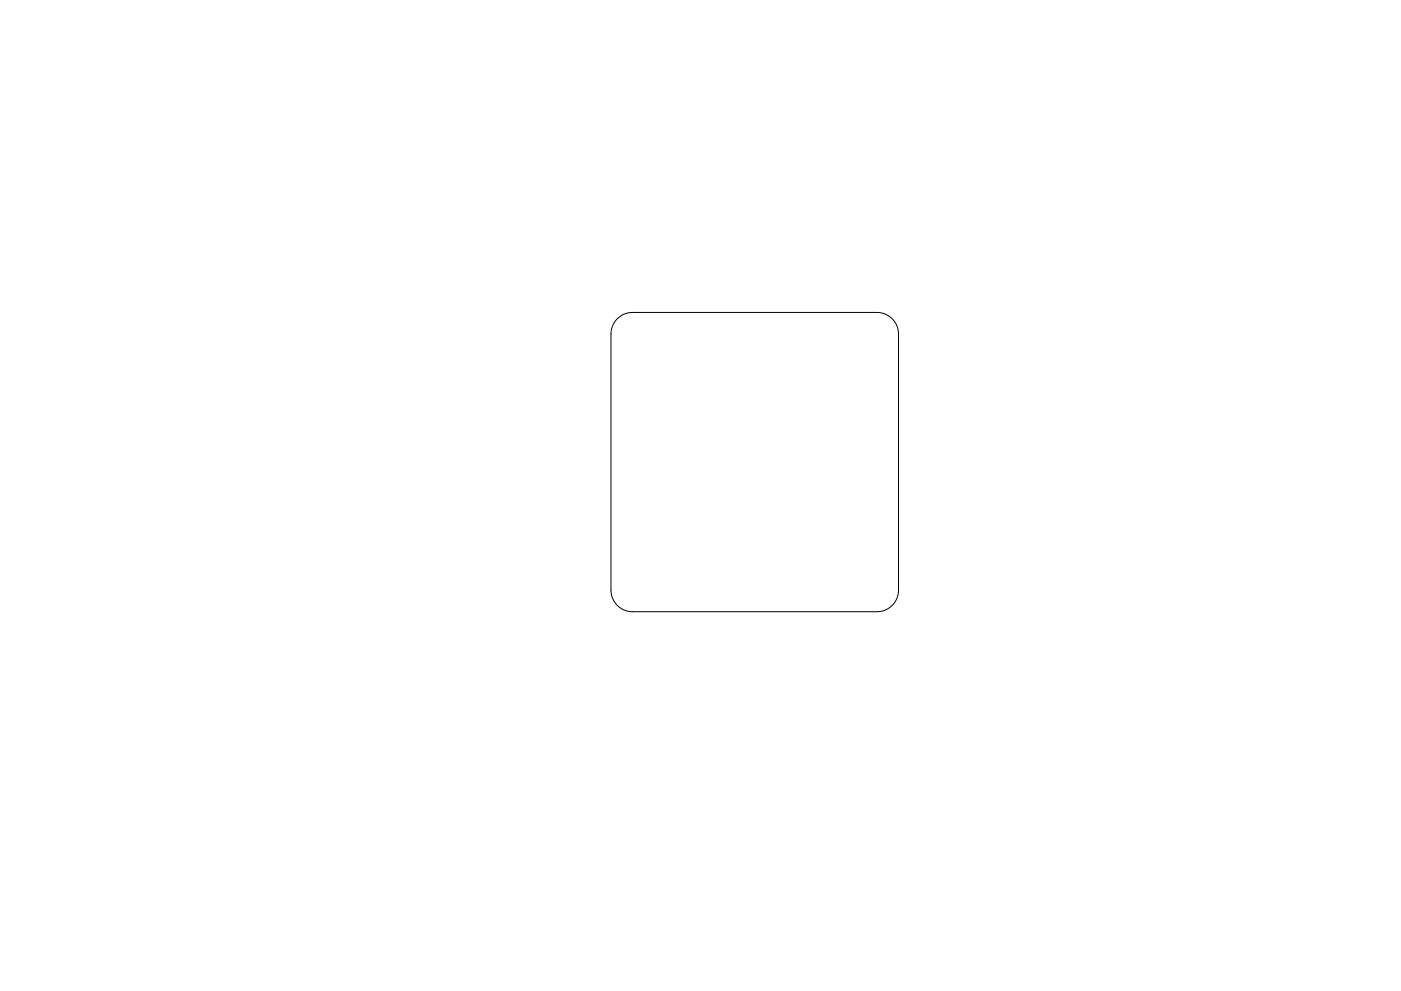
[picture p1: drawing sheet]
<svg xmlns="http://www.w3.org/2000/svg" width="297mm" height="210mm" viewBox="0 0 297 210" stroke-linecap="round" stroke-linejoin="round" font-family="sans-serif">
<path d="M130.9 67.6a4.6 4.6 0 0 1 3.2-1.3h51.8a4.6 4.6 0 0 1 4.6 4.6v54.3a4.6 4.6 0 0 1-4.6 4.6h-51.8a4.6 4.6 0 0 1-4.6-4.6v-54.3a4.6 4.6 0 0 1 1.4-3.3z" fill="none" stroke="#000" stroke-width=".21"/>
</svg>
